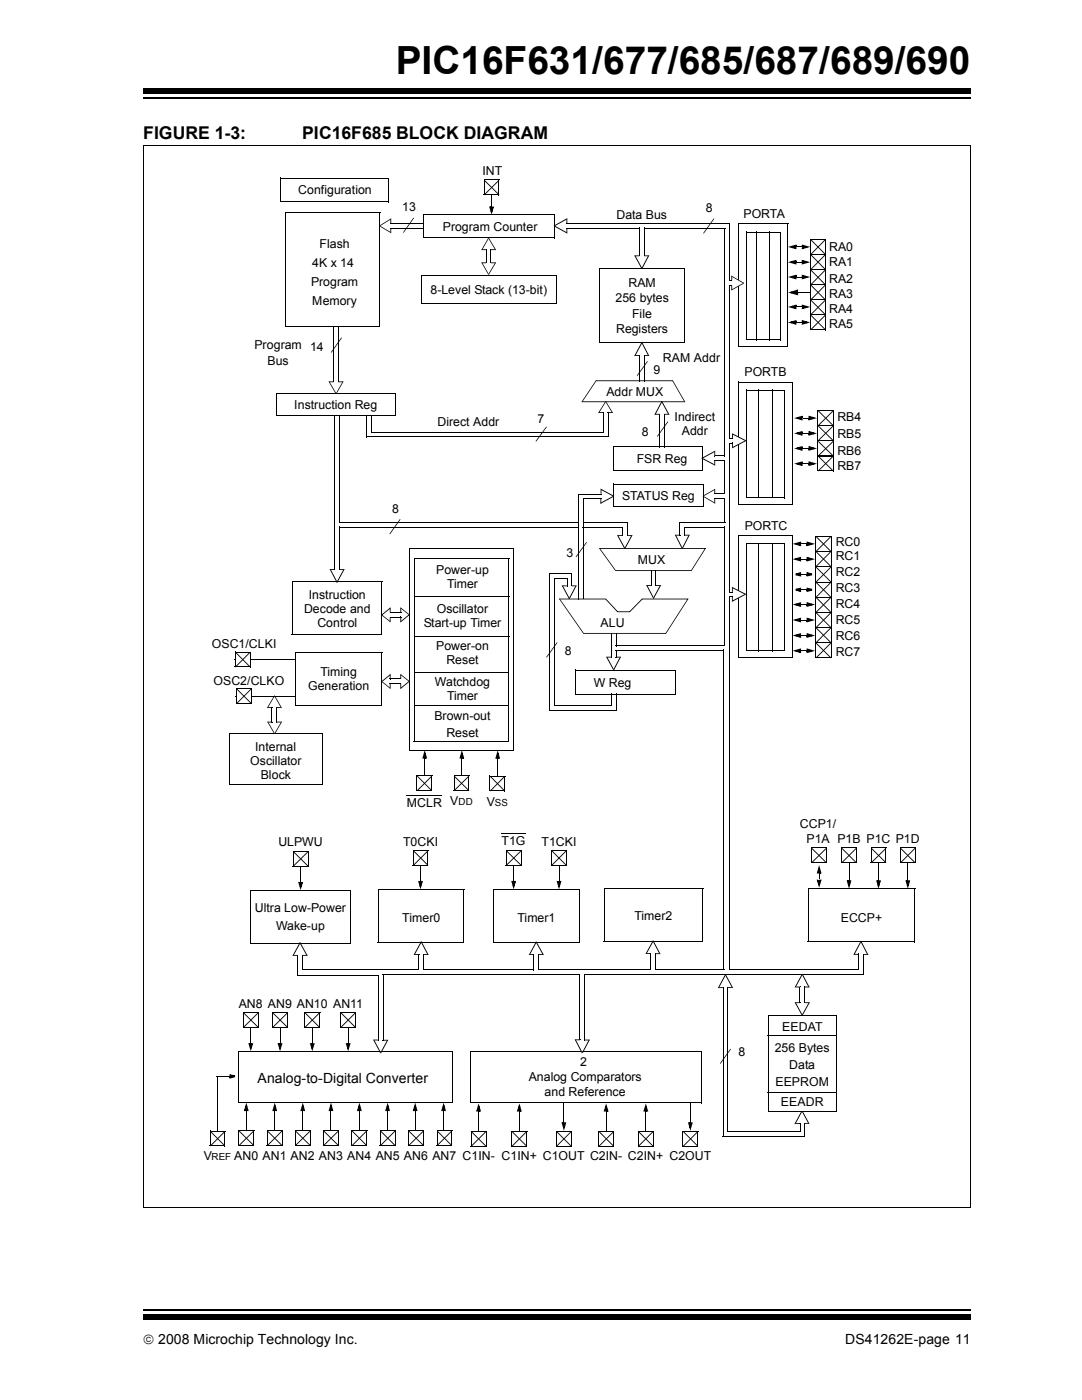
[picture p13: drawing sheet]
<svg xmlns="http://www.w3.org/2000/svg" width="216mm" height="279mm" viewBox="0 0 216 279" stroke-linecap="round" stroke-linejoin="round" font-family="sans-serif">
<defs><g id="words">
<text font-size="7.7" x="79" y="14.7">PIC16F631/677/685/687/689/690</text>
<g font-size="3.5">
<text x="28.6" y="27.7">FIGURE 1-3:</text>
<text x="60.3" y="27.7">PIC16F685 BLOCK DIAGRAM</text>
</g>
<g font-size="2.8">
<text x="51.4" y="216.1">Analog-to-Digital Converter</text>
<text x="28.6" y="268.1">© 2008 Microchip Technology Inc.</text>
<text x="168.7" y="268.1">DS41262E-page 11</text>
</g>
<g font-size="2.5">
<text x="96.3" y="34.9">INT</text>
<text x="59.5" y="38.7">Configuration</text>
<text x="80.3" y="42.2">13</text>
<text x="88.3" y="46.1">Program Counter</text>
<text x="123" y="43.7">Data Bus</text>
<text x="140.8" y="42.3">8</text>
<text x="148.3" y="43.6">PORTA</text>
<text x="62.3" y="53.2">4K x 14</text>
<text x="63.8" y="49.4">Flash</text>
<text x="165.5" y="50.1">RA0</text>
<text x="165.5" y="53.1">RA1</text>
<text x="62.1" y="57">Program</text>
<text x="85.9" y="58.7">8-Level Stack (13-bit)</text>
<text x="125.4" y="57.3">RAM</text>
<text x="165.5" y="56.4">RA2</text>
<text x="165.5" y="59.4">RA3</text>
<text x="62.3" y="60.8">Memory</text>
<text x="122.8" y="60.3">256 bytes</text>
<text x="126.2" y="63.4">File</text>
<text x="165.5" y="62.4">RA4</text>
<text x="165.5" y="65.4">RA5</text>
<text x="50.8" y="69.6">Program 14</text>
<text x="122.9" y="66.4">Registers</text>
<text x="53.4" y="72.8">Bus</text>
<text x="130.4" y="74.7">9</text>
<text x="132.3" y="72.3">RAM Addr</text>
<text x="148.5" y="75.1">PORTB</text>
<text x="58.7" y="81.6">Instruction Reg</text>
<text x="121" y="79">Addr MUX</text>
<text x="87.3" y="85">Direct Addr</text>
<text x="107.3" y="84.5">7</text>
<text x="128.1" y="87">8</text>
<text x="134.6" y="84">Indirect</text>
<text x="136.1" y="86.8">Addr</text>
<text x="167.1" y="84">RB4</text>
<text x="167.1" y="87.4">RB5</text>
<text x="127" y="92.5">FSR Reg</text>
<text x="167.1" y="90.8">RB6</text>
<text x="167.1" y="93.7">RB7</text>
<text x="124.1" y="99.7">STATUS Reg</text>
<text x="78.2" y="102.3">8</text>
<text x="148.6" y="105.7">PORTC</text>
<text x="113" y="111.1">3</text>
<text x="127.3" y="112.5">MUX</text>
<text x="166.8" y="109">RC0</text>
<text x="166.8" y="111.8">RC1</text>
<text x="61.6" y="119.6">Instruction</text>
<text x="87" y="114.5">Power-up</text>
<text x="89.2" y="117.3">Timer</text>
<text x="166.8" y="115">RC2</text>
<text x="166.8" y="118.2">RC3</text>
<text x="60.7" y="122.4">Decode and</text>
<text x="63.3" y="125.2">Control</text>
<text x="84.5" y="125.1">Start-up Timer</text>
<text x="87.2" y="122.3">Oscillator</text>
<text x="119.8" y="125.2">ALU</text>
<text x="166.8" y="121.3">RC4</text>
<text x="166.8" y="124.5">RC5</text>
<text x="42.3" y="129.4">OSC1/CLKI</text>
<text x="87" y="129.8">Power-on</text>
<text x="112.7" y="130.8">8</text>
<text x="166.8" y="127.7">RC6</text>
<text x="166.8" y="130.9">RC7</text>
<text x="42.6" y="136.8">OSC2/CLKO</text>
<text x="61.5" y="137.6">Generation</text>
<text x="64" y="134.9">Timing</text>
<text x="86.8" y="137">Watchdog</text>
<text x="89.1" y="132.5">Reset</text>
<text x="118.5" y="137.1">W Reg</text>
<text x="86.7" y="143.7">Brown-out</text>
<text x="89.2" y="139.8">Timer</text>
<text x="50.9" y="149.9">Internal</text>
<text x="89.1" y="147">Reset</text>
<text x="49.9" y="152.7">Oscillator</text>
<text x="52" y="155.4">Block</text>
<text x="81.2" y="161">MCLR V</text>
<text x="97.1" y="160.8">V</text>
<text x="159.6" y="165.2">CCP1/</text>
<text x="55.5" y="168.9">ULPWU</text>
<text x="80.4" y="168.7">T0CKI</text>
<text x="100.1" y="168.7">T1G</text>
<text x="108" y="168.7">T1CKI</text>
<text x="160.9" y="168.1">P1A P1B P1C P1D</text>
<text x="50.8" y="182.1">Ultra Low-Power</text>
<text x="55.1" y="185.5">Wake-up</text>
<text x="80.3" y="184">Timer0</text>
<text x="103.3" y="184">Timer1</text>
<text x="126.6" y="183.5">Timer2</text>
<text x="167.8" y="184">ECCP+</text>
<text x="47.6" y="201.1">AN8 AN9 AN10 AN11</text>
<text x="154.6" y="209.9">256 Bytes</text>
<text x="156.1" y="205.7">EEDAT</text>
<text x="105.5" y="215.6">Analog Comparators</text>
<text x="115.7" y="212.8">2</text>
<text x="147.4" y="210.8">8</text>
<text x="157.5" y="213.4">Data</text>
<text x="108.7" y="218.7">and Reference</text>
<text x="154.7" y="216.7">EEPROM</text>
<text x="155.8" y="220.8">EEADR</text>
<text x="40.6" y="231.4">V</text>
<text x="46.7" y="231.5">AN0 AN1 AN2 AN3 AN4 AN5 AN6 AN7 C1IN- C1IN+ C1OUT C2IN- C2IN+ C2OUT</text>
</g>
<g font-size="1.9">
<text x="91.5" y="160.7">DD</text>
<text x="98.8" y="160.8">SS</text>
<text x="42.2" y="231.4">REF</text>
</g>
</g></defs>
<path d="M28.6 261.4h165.1" fill="none" stroke="#000" stroke-width=".34"/>
<path d="M28.6 262.4h165.1v1h-165.1z" fill="#000"/>
<path d="M28.6 17.3h165.1v5.4h-165.1z" fill="#fff"/>
<path d="M28.6 19.6h165.1" fill="none" stroke="#000" stroke-width=".34"/>
<path d="M28.6 17.7h165.1v1.1h-165.1z" fill="#000"/>
<path d="M161.9 169.2h3v3h-3z" fill="#fff"/>
<g fill="none" stroke="#000" stroke-width=".2">
<path d="M147.4 44.6v24.5M147.4 44.7h9.9M157.2 44.7v24.5M147.4 69.1h9.8M81.7 109.5h20.9M81.7 109.4v40.3M82.6 111.4v36.6M82.6 111.5h19M82.8 119.1h18.8M101.6 111.5v36.5M102.5 109.5v40.3M82.7 134.2h18.9"/>
<path d="M82.8 127h18.8M81.7 149.7h20.8M82.5 148h19.1M82.7 140.7h18.9M161.8 172.2h3.1M161.9 169.2h3.1M161.9 169.1v3.1M164.9 169.2v3.1"/>
</g>
<path d="M82.7 119l.1 .2zM82.6 134.1l.1 .1zM82.7 126.9l.1 .1zM82.6 140.6l.1 .2z" fill="#000"/>
<path d="M57.1 42.5h18.7v22.7h-18.7z" fill="#fff"/>
<path d="M57.1 42.4v22.8M57.1 42.5h18.8M75.8 42.5v22.7M57 65.2h18.8" fill="none" stroke="#000" stroke-width=".2"/>
<path d="M84.5 42.9h26.1v4.6h-26.1z" fill="#fff"/>
<path d="M84.4 47.5h26.2M84.5 42.9h26.2M84.5 42.8v4.7M110.6 42.9v4.6" fill="none" stroke="#000" stroke-width=".2"/>
<path d="M84 54.9h27.1v5.6h-27.1z" fill="#fff"/>
<path d="M84 54.9h27.2M84 54.8v5.7M111.1 54.9v5.7M83.9 60.5h27.2" fill="none" stroke="#000" stroke-width=".2"/>
<path d="M119.6 53.6h17.1v14.8h-17.1z" fill="#fff"/>
<path d="M119.6 53.6h17.1M119.6 53.6v14.8M136.7 53.6v14.9M119.5 68.4h17.2" fill="none" stroke="#000" stroke-width=".2"/>
<path d="M55.1 78.6h23.8v4.3h-23.8z" fill="#fff"/>
<path d="M55.1 78.5v4.4M55.1 78.6h23.9M78.9 78.6v4.4M55 82.9h23.9" fill="none" stroke="#000" stroke-width=".2"/>
<path d="M122.4 89.2h17.7v4.6h-17.7z" fill="#fff"/>
<path d="M122.3 93.8h17.8M122.4 89.2h17.8M122.4 89.1v4.7M140.1 89.2v4.7" fill="none" stroke="#000" stroke-width=".2"/>
<path d="M58.3 116.1h17.9v10.5h-17.9z" fill="#fff"/>
<path d="M58.3 116.1h18M58.3 116v10.6M76.2 116.1v10.6M58.2 126.6h18" fill="none" stroke="#000" stroke-width=".2"/>
<path d="M59.1 130.2h17.1v10.6h-17.1z" fill="#fff"/>
<path d="M59.1 130.1v10.7M59.1 130.2h17.1M76.2 130.2v10.6M59 140.8h17.2" fill="none" stroke="#000" stroke-width=".2"/>
<path d="M114.8 133.7h20.1v4.8h-20.1z" fill="#fff"/>
<path d="M114.7 138.5h20.2M114.8 133.7h20.2M114.8 133.6v4.9M134.9 133.7v4.9" fill="none" stroke="#000" stroke-width=".2"/>
<path d="M148.9 46.3h6.8v21.5h-6.8z" fill="#fff"/>
<path d="M148.9 46.3h6.9M148.9 46.2v21.6M151 46.3v21.6M153.5 46.3v21.6M155.7 46.3v21.6M148.8 67.8h6.9" fill="none" stroke="#000" stroke-width=".2"/>
<path d="M150.9 46.2l.2 .1zM153.4 46.2l.2 .1z" fill="#000"/>
<path d="M118.9 76h15.3l2.4 4.2h-20.5z" fill="#fff"/>
<path d="M118.9 75.9h15.3l2.6 4.4-.2-.1-2.4-4.2 .1-.1-.1 .2h-15.3v-.2l.1 .1-2.8 4.2-.1-.1z" fill="#000"/>
<path d="M116 80.2h20.6" fill="none" stroke="#000" stroke-width=".2"/>
<path d="M119.6 109.5h21.1l-2.8 4.4h-15.1z" fill="#fff"/>
<path d="M119.6 109.4h21.3l-2.9 4.6-15.2-.1v-.1h15.1v.2v-.2l2.8-4.4 .1 .1-21.2 .1zM119.5 109.4h.2l3.2 4.4-.1 .1z" fill="#000"/>
<path d="M111.6 119.5h9.3l2.3 2.6h2.4l2.5-2.6h9.1l-4.4 6.9h-16.4z" fill-rule="evenodd" fill="#fff"/>
<path d="M111.6 119.5h9.3l2.4 2.5-.1 .2v-.2h2.4l.1 .2-.1-.2 2.5-2.5h9.3l-4.5 7-16.5-.1v-.1h16.4v.2v-.1l4.4-6.9 .1 .1h-9.2v-.1l.1 .1-2.5 2.6h-2.5l-2.4-2.6 .1-.1v.1h-9.3zM111.5 119.5h.2l4.8 6.9h-.1z" fill="#000"/>
<path d="M122.5 96.6h17.8v4.4h-17.8z" fill="#fff"/>
<path d="M122.5 96.6h17.9M122.5 96.5v4.5M140.3 96.6v4.5M122.4 101h17.9" fill="none" stroke="#000" stroke-width=".2"/>
<path d="M96.1 52.5h.9l.5 2.2z" fill="#fff"/>
<path d="M96.1 52.5l.1-.1 1.3 2.3-.1 .1zM97 52.4l.1 .1zM96 52.4h1v.1h-.9zM97.4 54.8l.2-.1z" fill="#000"/>
<path d="M98 52.5h.8l-1.3 2.2z" fill="#fff"/>
<path d="M97.4 54.7l.2 .1zM97.9 52.4l.1 .1zM98 52.4h1l-.2 .1h-.8zM98.8 52.4l.1 .1-1.3 2.3-.1-.1z" fill="#000"/>
<path d="M97.5 47.5l-.5 2.3h-.9z" fill="#fff"/>
<path d="M97.4 47.5l.1 .1-1.3 2.3-.1-.1zM97 49.7l.1 .2zM96.1 49.8l.9-.1v.2h-1zM97.4 47.5h.2z" fill="#000"/>
<path d="M97.5 47.5l1.3 2.3h-.8z" fill="#fff"/>
<path d="M97.4 47.5h.2zM97.9 49.7l.1 .2zM98 49.7h.8l.2 .2h-1zM97.5 47.6l.1-.1 1.3 2.3-.1 .1z" fill="#000"/>
<path d="M75.8 45l2.2-1.3v.9z" fill="#fff"/>
<path d="M75.7 45l.1 .2zM77.9 44.6l.2 .1zM77.9 43.7l.2-.1v1h-.2zM75.7 45l2.2-1.4 .1 .2-2.2 1.3z" fill="#000"/>
<path d="M75.8 45.1l2.2 .5v.8z" fill="#fff"/>
<path d="M75.8 45l-.1 .2zM77.9 45.5l.2 .1zM75.8 45l2.2 1.4-.1 .1-2.2-1.3zM77.9 45.6h.2v1l-.2-.2z" fill="#000"/>
<path d="M110.7 45l2.4-1.3v.9z" fill="#fff"/>
<path d="M110.5 45l.2 .1zM113 44.6l.2 .1zM113.1 43.6l.1-.1v1.1h-.2zM110.6 45l2.5-1.4 .1 .2-2.5 1.3z" fill="#000"/>
<path d="M110.7 45.1l2.4 .5v.9z" fill="#fff"/>
<path d="M110.6 45v.2zM113 45.5l.2 .1zM110.7 45l2.5 1.4-.1 .2-2.5-1.4zM113 45.6h.2v1.1l-.2-.2z" fill="#000"/>
<path d="M126.7 51.1h.9l.5 2.5z" fill="#fff"/>
<path d="M126.6 51.1l.2-.1 1.3 2.5-.1 .1zM127.6 51l.1 .1zM126.5 51h1.1v.1h-.9zM128 53.6h.2z" fill="#000"/>
<path d="M128.6 51.1h.8l-1.3 2.5z" fill="#fff"/>
<path d="M128 53.5l.1 .2zM128.5 51l.1 .1zM128.6 51h1l-.2 .1h-.8zM129.3 51l.2 .1-1.3 2.5-.2-.1z" fill="#000"/>
<path d="M128.1 68.4l-.5 2.6h-.9z" fill="#fff"/>
<path d="M128 68.4l.1 .1-1.3 2.5-.2-.1zM127.6 70.9l.1 .1zM126.6 70.9h1v.1h-1.1zM128 68.3l.1 .2z" fill="#000"/>
<path d="M128.1 68.4l1.3 2.6h-.8z" fill="#fff"/>
<path d="M128 68.4h.2zM128.5 70.9l.1 .1zM128.6 70.9h.8l.2 .1h-1zM128 68.5l.2-.1 1.3 2.5-.2 .1z" fill="#000"/>
<path d="M120.8 80.2l-.4 2.1h-.9z" fill="#fff"/>
<path d="M120.8 80.1l.1 .1-1.4 2.2-.1-.1zM120.4 82.3v.1zM119.4 82.3h1v.1h-1.1zM120.8 80.1l.1 .1z" fill="#000"/>
<path d="M120.9 80.2l1.3 2.1h-.9z" fill="#fff"/>
<path d="M120.8 80.2l.1-.1zM121.2 82.3l.1 .1zM121.3 82.3h.9l.1 .1h-1zM120.8 80.2l.1-.1 1.4 2.2-.2 .1z" fill="#000"/>
<path d="M132 80.2l-.4 2.5h-.9z" fill="#fff"/>
<path d="M132 80.1l.1 .1-1.3 2.5-.2-.1zM131.6 82.6l.1 .2zM130.6 82.6h1v.2h-1zM132 80.1l.1 .1z" fill="#000"/>
<path d="M132.1 80.2l1.3 2.5h-.9z" fill="#fff"/>
<path d="M132 80.1h.2zM132.5 82.6v.2zM132.5 82.6h.9l.2 .2h-1.1zM132 80.2l.2-.1 1.3 2.5-.2 .1z" fill="#000"/>
<path d="M121.1 131.1h.9l.4 2.5z" fill="#fff"/>
<path d="M121 131.2l.2-.1 1.3 2.5-.2 .1zM122 131.1v.1zM120.9 131.1h1.1v.1h-.9zM122.3 133.7h.3z" fill="#000"/>
<path d="M122.9 131.1h.9l-1.3 2.5z" fill="#fff"/>
<path d="M122.4 133.6l.1 .2zM122.9 131.1v.1zM122.9 131.1h1.1l-.2 .1h-.9zM123.7 131.1l.2 .1-1.3 2.5-.2-.1z" fill="#000"/>
<path d="M129.1 116.8h.8l.5 2.5z" fill="#fff"/>
<path d="M129 116.9l.2-.1 1.3 2.5-.2 .1zM129.9 116.8l.1 .1zM128.9 116.8h1v.1h-.8zM130.3 119.4h.2z" fill="#000"/>
<path d="M130.9 116.8h.9l-1.4 2.5z" fill="#fff"/>
<path d="M130.3 119.3l.2 .2zM130.8 116.8l.1 .1zM130.9 116.8h1.1l-.2 .1h-.9zM131.7 116.8l.2 .1-1.4 2.5-.2-.1z" fill="#000"/>
<path d="M112.2 116.9h.9l.5 2.5z" fill="#fff"/>
<path d="M112.1 117l.2-.1 1.4 2.5-.2 .1zM113.1 116.8l.1 .2zM112.1 116.8h1v.2h-.9zM113.5 119.5h.2z" fill="#000"/>
<path d="M114.1 116.9h.8l-1.3 2.5z" fill="#fff"/>
<path d="M113.5 119.4l.2 .1zM114 116.8l.1 .2zM114.1 116.8h1l-.2 .2h-.8zM114.8 116.9l.2 .1-1.3 2.5-.2-.1z" fill="#000"/>
<path d="M123.3 106.9h.9l.4 2.5z" fill="#fff"/>
<path d="M123.2 106.9l.2-.1 1.3 2.5-.2 .1zM124.2 106.8v.2zM123.1 106.8h1.1v.2h-.9zM124.5 109.4h.3z" fill="#000"/>
<path d="M125.2 106.9h.9l-1.4 2.5z" fill="#fff"/>
<path d="M124.6 109.3l.2 .2zM125.1 106.8l.1 .2zM125.2 106.8h1l-.1 .2h-.9zM126 106.8l.2 .1-1.4 2.5-.2-.1z" fill="#000"/>
<path d="M134.8 106.8h.9l.4 2.6z" fill="#fff"/>
<path d="M134.7 106.8h.2l1.3 2.5-.2 .1zM135.7 106.7l.1 .2zM134.6 106.7h1.1v.2h-.9zM136 109.4h.2z" fill="#000"/>
<path d="M136.6 106.8h.9l-1.3 2.6z" fill="#fff"/>
<path d="M136.1 109.3l.1 .2zM136.5 106.7l.1 .2zM136.6 106.7h1.1l-.2 .2h-.9zM137.4 106.8h.2l-1.3 2.6-.2-.1z" fill="#000"/>
<path d="M65.9 113.7h.9l.4 2.5z" fill="#fff"/>
<path d="M65.8 113.7l.2-.1 1.3 2.5-.2 .1zM66.8 113.6v.1zM65.7 113.6h1.1v.1h-.9zM67.1 116.2h.3z" fill="#000"/>
<path d="M67.7 113.7h.9l-1.3 2.5z" fill="#fff"/>
<path d="M67.2 116.1l.1 .2zM67.6 113.6l.1 .1zM67.7 113.6h1.1l-.2 .1h-.9zM68.5 113.6l.2 .1-1.3 2.5-.2-.1z" fill="#000"/>
<path d="M80 136.4l1.6-.4-1.6 1.3z" fill="#fff"/>
<path d="M79.9 136.4h.2zM79.9 137.3l1.7-1.4 .1 .2-1.6 1.3zM79.9 136.4h.2v1l-.2 .1zM81.6 135.9l.1 .1z" fill="#000"/>
<path d="M80 134.6l1.6 1.3-1.6-.4z" fill="#fff"/>
<path d="M79.9 135.5l.2 .1zM79.9 134.5l.2 .1v.9h-.2zM80 134.6l1.7 1.3-.1 .1-1.7-1.3zM81.7 135.9l-.1 .2z" fill="#000"/>
<path d="M76.2 136l1.7 .5v.8z" fill="#fff"/>
<path d="M76.2 135.9v.2zM77.8 136.4l.1 .1zM76.2 136l1.7 1.3-.1 .1-1.6-1.3zM77.8 136.5h.1v1l-.1-.2z" fill="#000"/>
<path d="M76.2 136l1.7-1.4v.9z" fill="#fff"/>
<path d="M76.1 136l.2 .1zM77.8 135.5l.1 .1zM77.8 134.6l.1-.1v1h-.1zM76.2 135.9l1.6-1.3 .1 .1-1.6 1.4z" fill="#000"/>
<path d="M65.7 76.2h.8l.5 2.3z" fill="#fff"/>
<path d="M65.6 76.2h.1l1.4 2.3-.1 .1zM66.5 76.1l.1 .2zM65.5 76.1h1v.2h-.8zM67 78.6l.1-.1z" fill="#000"/>
<path d="M67.5 76.2h.9l-1.3 2.4z" fill="#fff"/>
<path d="M67 78.6h.1zM67.4 76.1l.1 .2zM67.5 76.1h1.1l-.2 .2h-.9zM68.4 76.2h.1l-1.4 2.4-.1-.1z" fill="#000"/>
<g fill="none" stroke="#000" stroke-width=".2">
<path d="M77.9 44.6h6.7M80.3 45.6h4.2M97 49.8v2.7M98 49.8v2.7M113.1 44.6h32.6M115.8 45.6h11.9M127.6 45.5v5.6M128.5 45.6h16.2M128.6 45.5v5.6M66.5 65.1v11.2M67.5 65.1v11.2M127.6 70.9v5.2"/>
<path d="M128.5 70.9v5.2M66.7 82.8v30.9M67.6 82.9v21.5M73.1 82.8v4.4M74.1 82.9v3.5M120.4 82.3v4M121.3 82.3v4.9M131.6 82.6v6.6M132.5 82.6v6.6M142.5 91h2.2M142.5 91.9h2.2M67.6 105.1v8.6"/>
</g>
<path d="M140.1 91.5l2.5 .4v.9z" fill="#fff"/>
<path d="M140.1 91.4v.2zM142.5 91.9h.2zM140.2 91.4l2.5 1.3-.1 .2-2.5-1.3zM142.5 91.9h.2v1.1l-.2-.2z" fill="#000"/>
<path d="M140.1 91.4l2.5-1.3v.9z" fill="#fff"/>
<path d="M140 91.4l.2 .1zM142.5 91l.2 .1zM142.6 90l.1-.1v1.1h-.2zM140.1 91.4l2.5-1.4 .1 .2-2.5 1.3z" fill="#000"/>
<path d="M142.5 98.6h2.2M142.5 99.5h2.2" fill="none" stroke="#000" stroke-width=".2"/>
<path d="M140.3 99l2.3 .5v.9z" fill="#fff"/>
<path d="M140.3 98.9l-.1 .2zM142.5 99.4l.2 .1zM142.5 99.5h.2v1l-.2-.1zM140.3 99l2.4 1.3-.1 .2-2.4-1.4z" fill="#000"/>
<path d="M140.3 99l2.3-1.3v.8z" fill="#fff"/>
<path d="M140.2 99l.1 .1zM142.5 98.5l.2 .1zM142.5 97.7l.2-.2v1h-.2zM140.2 98.9l2.4-1.3 .1 .1-2.4 1.4zM113.1 115.4h.1v1.6h-.1zM124.1 105.2h.1v1.8h-.1zM136.6 105.2h.1v1.7h-.1z" fill="#000"/>
<path d="M114.1 114.4v2.6M125.2 104.2v2.8M130 113.8v3.2M130.9 113.8v3.2M135.7 104.2v2.7M77.8 135.5h2.3M77.8 136.4h2.3" fill="none" stroke="#000" stroke-width=".2"/>
<path d="M80 123.1l1.6-.4-1.6 1.3z" fill="#fff"/>
<path d="M79.9 123.1h.2zM79.9 124l1.7-1.4 .1 .2-1.6 1.3zM79.9 123.1h.2v1l-.2 .1zM81.6 122.6l.1 .2z" fill="#000"/>
<path d="M80 121.3l1.6 1.3-1.6-.4z" fill="#fff"/>
<path d="M79.9 122.2l.2 .1zM79.9 121.2l.2 .1v.9h-.2zM80 121.3l1.7 1.3-.1 .1-1.7-1.3zM81.7 122.6l-.1 .2z" fill="#000"/>
<path d="M76.2 122.7l1.7 .5v.8z" fill="#fff"/>
<path d="M76.2 122.6v.2zM77.8 123.1l.1 .1zM76.2 122.7l1.7 1.3-.1 .1-1.6-1.3zM77.8 123.2h.1v1l-.1-.2z" fill="#000"/>
<path d="M76.2 122.7l1.7-1.4v.9z" fill="#fff"/>
<g fill="#000">
<path d="M80.4 46.4h.2zM82.5 43.5l.1 .1-2 2.8h-.2zM82.5 43.5h.1zM140.3 46.5l.1 .1zM142.4 43.6l.1 .1-2 2.9-.2-.1zM142.4 43.6l.1 .1zM145.5 56.9l.2 .1zM66 70.3l.2 .1zM68.1 67.4l.1 .1-2 2.9-.2-.1zM68.1 67.4h.1zM127 75h.2zM129.1 72.1l.1 .1-2 2.8-.1-.1z"/>
<path d="M129.1 72.1h.2zM106.8 88.1h.2zM109 85.2l.1 .1-2.1 2.8-.1-.1zM109 85.1l.1 .2zM144.5 91.9h.2zM144.5 99.4l.2 .1zM145.5 88.4l.2 .1zM67.6 105.1l.1 .2zM67.7 104.2l.1 .2zM77.7 106.6h.2zM79.8 103.6l.1 .1-2 2.9-.2-.1zM79.8 103.6l.1 .1z"/>
<path d="M109.6 114.4v.2zM110.5 115.4l.1 .1zM135.6 104.2l.1 .2zM136.6 105.2l.1 .1zM144.5 105.1l.2 .1zM76.1 122.7l.2 .1zM77.8 122.2l.1 .1zM77.8 121.3l.1-.1v1h-.1zM76.2 122.6l1.6-1.3 .1 .1-1.6 1.4zM109 131.1l.1 .1zM111.1 128.2l.1 .1-2.1 2.9-.1-.1zM111.1 128.2l.2 .1z"/>
<path d="M122.9 129.7l.1 .1zM122.9 129.8h.1v1.4h-.1z"/>
</g>
<g fill="none" stroke="#000" stroke-width=".2">
<path d="M144.6 45.5v45.6M145.6 57v30.5M73 87.2h48.4M74 86.2h46.4M144.6 91.9v6.7M144.6 99.5v4.9M145.6 88.5v29.7M67.7 105.2h47.8M67.8 104.3h47.8M109.6 114.4v27.5M109.6 114.5h4.5M110.6 115.4h2.6"/>
<path d="M110.6 115.4v25.5M135.7 104.3h9M136.7 105.2h8M144.6 105.2v23.7M77.8 122.2h2.3M77.8 123.1h2.3M122 126.3v4.9M122 138.4v2.5M122.9 128.9h21.8M122.9 129.8h21.6M123 126.3v2.6M123 138.4v3.5"/>
<path d="M109.6 141.9h13.4M110.5 140.8h11.5"/>
</g>
<path d="M119.9 99.5l2.5-.4-2.5 1.3z" fill="#fff"/>
<path d="M119.8 99.4l.2 .1zM119.8 99.5h.2v.9l-.2 .2zM122.3 99l.2 .1zM119.8 100.3l2.5-1.3 .1 .1-2.5 1.4z" fill="#000"/>
<path d="M119.9 97.7l2.5 1.3-2.5-.4z" fill="#fff"/>
<path d="M119.8 98.6h.2zM119.8 97.5l.2 .2v.9h-.2zM120 97.6l2.5 1.3-.1 .2-2.5-1.4zM122.5 98.9v.2zM131.1 87.1h.1zM133.2 84.2h.1l-2.1 2.9-.1-.1zM133.2 84.2h.1zM114.8 111.1l.2 .1zM117 108.2l.1 .1-2.1 2.9-.1-.1zM117 108.2h.1z" fill="#000"/>
<path d="M115.4 98.6h4.6M115.5 98.6v21M116.2 99.6h3.8M116.3 99.5v20.1M116.2 105.2h8M116.2 104.3h9" fill="none" stroke="#000" stroke-width=".2"/>
<path d="M45.7 146.5h18.6v10h-18.6z" fill="#fff"/>
<path d="M45.6 156.5h18.7M45.7 146.4v10.1M45.7 146.5h18.7M64.3 146.5v10.1" fill="none" stroke="#000" stroke-width=".2"/>
<path d="M54.8 138.9l1.3 2.3h-.9z" fill="#fff"/>
<path d="M54.7 138.9h.2zM55.2 141.1v.2zM55.2 141.1h.9l.2 .2h-1.1zM54.7 138.9h.2l1.3 2.2-.2 .1z" fill="#000"/>
<path d="M54.7 138.9l-.4 2.3h-.9z" fill="#fff"/>
<path d="M54.7 138.9h.2zM54.7 138.9h.1l-1.3 2.3-.2-.1zM54.3 141.1l.1 .2zM53.3 141.1h1v.2h-1z" fill="#000"/>
<path d="M55.2 144.1h.9l-1.3 2.3z" fill="#fff"/>
<path d="M54.8 146.3l.1 .1zM55.2 144v.2zM55.2 144h1.1l-.2 .2h-.9zM56.1 144.1h.1l-1.3 2.3-.1-.1z" fill="#000"/>
<path d="M53.4 144.1h.9l.4 2.3z" fill="#fff"/>
<path d="M53.4 144.1h.1l1.3 2.2-.1 .1zM54.2 144.1l.2 .1zM54.3 144l.1 .2zM53.3 144h1v.2h-.9zM54.7 146.4h.2zM55.2 144.1l.1 .1z" fill="#000"/>
<path d="M54.3 141.1v3M55.2 141.1v3" fill="none" stroke="#000" stroke-width=".2"/>
<path d="M56 35.6h21.4v4.7h-21.4z" fill="#fff"/>
<path d="M56 35.6h21.5M56 35.5v4.8M77.4 35.6v4.8M98.1 38.8v2.5M56 40.3h21.4M46.7 131.6h12.4M47.1 138.9h12M81.2 158.7h7" fill="none" stroke="#000" stroke-width=".2"/>
<path d="M97.8 41.2h.3v.4h-.3zM97.6 41.2l.4 .2 .3 .8-.4 .1 .3-.9h.3l-.4 .2v-.4h.5l-.5 1.6z" fill="#000"/>
<path d="M97.8 41.4h.5l-.2 .8z" fill="#000"/>
<path d="M96.6 35.9h3v3h-3z" fill="#fff"/>
<path d="M96.5 38.9h3.1M96.6 35.9h3.1M96.6 35.8v3.1M99.6 35.9v3.1M84.8 151.3v3.6" fill="none" stroke="#000" stroke-width=".2"/>
<path d="M96.7 35.9l3 2.9-.2 .1-2.9-2.9zM96.6 38.8l2.9-2.9 .2 .1-3 2.9zM84.8 149.7l.4 1.7-.4-.1-.2-.9 .3-.1-.2 1-.4-.1 .5-.2v.4h-.5zM84.8 151h.2v.4h-.2z" fill="#000"/>
<path d="M84.8 150.3l.2 .9h-.5z" fill="#000"/>
<path d="M83.2 154.8h3v3h-3z" fill="#fff"/>
<path d="M83.1 157.8h3.1M83.2 154.8h3.1M83.2 154.7v3.1M86.2 154.8v3.1M92.2 151.3v3.6" fill="none" stroke="#000" stroke-width=".2"/>
<path d="M83.3 154.8l2.9 2.9-.1 .2-2.9-3zM83.2 157.7l2.9-2.9 .1 .1-2.9 3zM92.2 149.7l.4 1.7-.4-.1-.2-.9 .3-.1-.2 1-.4-.1 .5-.2v.4h-.5zM92.2 151h.2v.4h-.2z" fill="#000"/>
<path d="M92.2 150.3l.2 .9h-.5z" fill="#000"/>
<path d="M90.6 154.8h3v3h-3z" fill="#fff"/>
<path d="M77.9 45.6h2.7M113 45.6h3.2M90.5 157.8h3.1M90.6 154.7v3.1M90.6 154.8h3M93.6 154.8v3.1" fill="none" stroke="#000" stroke-width=".2"/>
<path d="M90.6 154.9l.1-.1 2.9 2.9-.1 .2zM90.6 157.7l2.9-2.9 .1 .1-2.9 3z" fill="#000"/>
<path d="M47.2 137.4h3v3h-3z" fill="#fff"/>
<path d="M47.2 137.3v3.1M47.2 137.4h3M50.2 137.4v3.1M47.1 140.4h3.1" fill="none" stroke="#000" stroke-width=".2"/>
<path d="M47.2 137.5l.1-.1 2.9 2.9-.1 .2zM47.2 140.3l2.9-2.9 .1 .1-2.9 3z" fill="#000"/>
<path d="M46.9 130.1h3v3h-3z" fill="#fff"/>
<path d="M145.6 44.5v11.6M46.9 133.1h3M46.9 130.1h3.1M46.9 130v3.1M49.9 130.1v3.1" fill="none" stroke="#000" stroke-width=".2"/>
<path d="M46.9 130.2l.1-.1 3 3-.1 .1zM46.9 133.1l3-3 .1 .1-3 3z" fill="#000"/>
<path d="M161.7 47.8h3v3h-3z" fill="#fff"/>
<path d="M161.6 50.8h3.1M161.7 47.8h3.1M161.7 47.7v3.1M164.7 47.8v3" fill="none" stroke="#000" stroke-width=".2"/>
<path d="M161.7 47.9l.1-.1 3 2.9-.2 .1zM164.6 47.8l.2 .1-3 2.9-.1-.1z" fill="#000"/>
<path d="M161.7 50.8h3v3h-3z" fill="#fff"/>
<path d="M161.6 53.8h3.1M161.7 50.8h3.1M161.7 50.7v3.1M164.7 50.8v3" fill="none" stroke="#000" stroke-width=".2"/>
<path d="M161.7 50.9l.1-.1 3 2.9-.2 .1zM164.6 50.8l.2 .1-3 2.9-.1-.1z" fill="#000"/>
<path d="M161.7 53.8h3v3h-3z" fill="#fff"/>
<path d="M161.6 56.8h3.1M161.7 53.8h3.1M161.7 53.8v3M164.7 53.8v3.1" fill="none" stroke="#000" stroke-width=".2"/>
<path d="M161.8 53.8l3 3-.2 .1-2.9-3zM164.6 53.8l.2 .1-3 3-.1-.1z" fill="#000"/>
<path d="M161.7 56.9h3v2.9h-3z" fill="#fff"/>
<path d="M161.6 59.8h3.1M161.7 56.9h3.1M161.7 56.8v3M164.7 56.9v3" fill="none" stroke="#000" stroke-width=".2"/>
<path d="M161.7 56.9l.1-.1 3 3-.2 .1zM164.6 56.8l.2 .1-3 3-.1-.1z" fill="#000"/>
<path d="M161.7 59.9h3v2.9h-3z" fill="#fff"/>
<path d="M161.7 59.9h3.1M161.7 59.8v3M164.7 59.9v3M161.6 62.8h3.1" fill="none" stroke="#000" stroke-width=".2"/>
<path d="M161.7 59.9l.1-.1 3 2.9-.2 .2zM161.7 62.7l2.9-2.9 .2 .1-3 3z" fill="#000"/>
<path d="M161.7 62.8h3v3h-3z" fill="#fff"/>
<path d="M161.6 65.8h3.1M161.7 62.8h3.1M161.7 62.7v3.1M164.7 62.8v3.1M145.5 119.1v74.5" fill="none" stroke="#000" stroke-width=".2"/>
<path d="M161.8 62.8l3 2.9-.2 .2-2.9-3zM164.6 62.8l.2 .1-3 3-.1-.2z" fill="#000"/>
<g fill="#fff">
<path d="M146 55.1l2.4 1.4-2.4-.5z"/>
<path d="M147.3 56.3l.5-.2 .5 .1a.38 .38 0 0 1 0 .7l-.5 .1-.4-.1z" fill-rule="evenodd"/>
</g>
<g fill="#fff">
<path d="M147.2 56.3l.6-.3 .1 .2-.5 .2v.3l.4 .2 .4-.1 .1-.4-.5-.2 .1-.2 .6 .3v.4a.76 .76 0 0 1-1.3 0z"/>
<path d="M147.8 56l.1 .2z"/>
</g>
<path d="M145.9 56l.2 .1zM145.9 55l.2 .1v.9h-.2zM146 55.1l2.4 1.3-.1 .2-2.3-1.4zM148.4 56.4v.2z" fill="#000"/>
<path d="M146 57l2.4-.5-2.4 1.3z" fill="#fff"/>
<g fill="#000">
<path d="M145.5 56.9h.5v.2h-.5zM145.5 55.9h.5v.2h-.5zM145.9 56.9l.2 .1zM146 57.8l2.3-1.3 .1 .1-2.4 1.3zM146 56.9l.1 .2zM146 55.9l.1 .2zM145.9 57h.2v.8l-.2 .2zM148.4 56.4v.2zM158.6 55h.3v.3h-.3zM158.6 49h.3v.3h-.3zM158.6 52.1h.3v.2h-.3zM158.9 58h.4v.4h-.4z"/>
<path d="M157.2 55.3l1.7-.5-.1 .4-.9 .3-.1-.4 1 .3-.1 .3-.1-.4h.3v.5zM158.9 55.2h1.1v.2h-1.1zM157.2 49.3l1.7-.5-.1 .4-.9 .2-.1-.3 1 .3-.1 .3-.1-.4h.3v.4zM158.9 49.2h1.1v.2h-1.1zM157.2 52.3l1.7-.4-.1 .3-.9 .3-.1-.3 1 .2-.1 .3-.1-.4h.3v.5zM158.9 52.2h1.1v.2h-1.1zM157.3 58.4l2-.7-.2 .5-1.2 .3-.1-.3 1.3 .3-.1 .4-.1-.5h.4v.5zM160 54.8l1.7 .5-1.7 .5 .1-.4 .9-.3 .1 .4-1-.3 .1-.3 .1 .4h-.3zM160 55.3h.3v.2h-.3zM160 48.8l1.7 .5-1.7 .4 .1-.3 .9-.3 .1 .3-1-.2 .1-.3 .1 .4h-.3zM160 49.3h.3v.2h-.3zM160 51.9l1.7 .4-1.7 .5 .1-.4 .9-.2 .1 .3-1-.3 .1-.3 .1 .4h-.3z"/>
<path d="M160 52.3h.3v.3h-.3zM161.7 58.3l.1 .2zM158.6 61h.3v.3h-.3zM158.6 64.1h.3v.2h-.3zM157.2 61.3l1.7-.5-.1 .4-.9 .2-.1-.3 1 .2-.1 .4-.1-.4h.3v.4zM158.9 61.2h1.1v.1h-1.1zM157.2 64.3l1.7-.4-.1 .4-.9 .2-.1-.3 1 .2-.1 .4-.1-.5h.3v.5zM158.9 64.3h1.1v.1h-1.1zM160 60.8l1.7 .5-1.7 .4 .1-.4 .9-.2 .1 .3-1-.2 .1-.4 .1 .5h-.3zM160 61.3h.3v.2h-.3zM160 63.9l1.7 .4-1.7 .5 .1-.4 .9-.2 .1 .3-1-.2 .1-.4 .1 .4h-.3zM160 64.3h.3v.3h-.3z"/>
</g>
<path d="M157.9 55.3l.8-.3v.5zM157.9 49.3l.8-.3v.5zM157.9 52.3l.8-.2v.5zM157.9 58.4l1.2-.4v.7zM160.1 55l.9 .3-.9 .2zM160.1 49l.9 .3-.9 .2zM160.1 52.1l.9 .2-.9 .3zM157.9 61.3l.8-.3v.5zM157.9 64.3l.8-.2v.5zM160.1 61l.9 .3-.9 .2zM160.1 64.1l.9 .2-.9 .3z" fill="#000"/>
<path d="M159.2 58.4h2.5M147.4 76.2h10.8M147.4 76.2v24.4M158.1 76.2v24.5M147.3 100.6h10.8" fill="none" stroke="#000" stroke-width=".2"/>
<path d="M149 77.9h7.5v21.5h-7.5z" fill="#fff"/>
<path d="M149 77.9h7.6M149 77.8v21.6M151.3 77.8v21.6M154.1 77.8v21.6M156.5 77.9v21.5M148.9 99.4h7.6" fill="none" stroke="#000" stroke-width=".2"/>
<path d="M163.2 82h3.1v2.9h-3.1z" fill="#fff"/>
<path d="M163.1 84.9h3.2M163.2 82h3.2M163.2 81.9v3M166.3 82v3" fill="none" stroke="#000" stroke-width=".2"/>
<path d="M163.3 81.9l3 3-.1 .1-3-3zM163.2 84.9l3-3 .1 .1-3 3z" fill="#000"/>
<path d="M163.2 85h3.1v2.9h-3.1z" fill="#fff"/>
<path d="M163.1 87.9h3.2M163.2 85h3.2M163.2 84.9v3M166.3 85v3" fill="none" stroke="#000" stroke-width=".2"/>
<path d="M163.2 85l.1-.1 3 3-.1 .1zM163.2 87.9l3-3 .1 .1-3 3z" fill="#000"/>
<path d="M163.2 88h3.1v3h-3.1z" fill="#fff"/>
<path d="M163.1 91h3.2M163.2 88h3.2M163.2 87.9v3.1M166.3 88v3.1" fill="none" stroke="#000" stroke-width=".2"/>
<path d="M163.2 88.1l.1-.1 3 2.9-.1 .2zM163.2 90.9l3-2.9 .1 .1-3 3z" fill="#000"/>
<path d="M163.2 91h3.1v3h-3.1z" fill="#fff"/>
<path d="M163.1 94h3.2M163.2 91h3.2M163.2 90.9v3.1M166.3 91v3.1M147.4 106.8h10.8M147.4 106.8v24.4M158.1 106.8v24.5M147.3 131.2h10.8" fill="none" stroke="#000" stroke-width=".2"/>
<g fill="#000">
<path d="M159.8 92.3h.3v.2h-.3zM159.8 89.2h.3v.3h-.3zM159.8 83.2h.3v.2h-.3zM159.8 86.2h.3v.3h-.3zM158.5 92.5l1.6-.4-.1 .4-.9 .2-.1-.3 1 .2-.1 .4-.1-.5h.3v.5zM160.1 92.5h1.2v.1h-1.2zM158.5 89.5l1.6-.5-.1 .4-.9 .3-.1-.4 1 .3-.1 .3-.1-.4h.3v.5zM160.1 89.4h1.2v.2h-1.2zM158.5 83.4l1.6-.4-.1 .4-.9 .2-.1-.3 1 .2-.1 .4-.1-.5h.3v.5zM160.1 83.4h1.2v.1h-1.2zM158.5 86.5l1.6-.5-.1 .4-.9 .3-.1-.4 1 .3-.1 .3-.1-.4h.3v.5zM160.1 86.4h1.2v.2h-1.2z"/>
<path d="M161.3 92.1l1.7 .4-1.7 .5 .2-.4 .8-.2 .1 .3-.9-.2v-.4l.2 .4h-.4zM161.3 92.5h.4v.3h-.4zM161.3 89l1.7 .5-1.7 .5 .2-.4 .8-.3 .1 .4-.9-.3v-.3l.2 .4h-.4zM161.3 89.5h.4v.2h-.4zM161.3 83l1.7 .4-1.7 .5 .2-.4 .8-.2 .1 .3-.9-.2v-.4l.2 .4h-.4zM161.3 83.4h.4v.3h-.4zM161.3 86l1.7 .5-1.7 .5 .2-.4 .8-.3 .1 .4-.9-.3v-.3l.2 .4h-.4zM161.3 86.5h.4v.2h-.4zM163.2 91.1l.1-.1 3 2.9-.1 .2zM163.2 93.9l3-2.9 .1 .1-3 3z"/>
</g>
<path d="M159.1 92.5l.9-.2v.5zM159.1 89.5l.9-.3v.5zM159.1 83.4l.9-.2v.5zM159.1 86.5l.9-.3v.5zM161.5 92.3l.9 .2-.9 .3zM161.5 89.2l.9 .3-.9 .2zM161.5 83.2l.9 .2-.9 .3zM161.5 86.2l.9 .3-.9 .2z" fill="#000"/>
<path d="M149 108.5h7.5v21.4h-7.5z" fill="#fff"/>
<path d="M149 108.5h7.6M149 108.4v21.5M151.3 108.4v21.6M154.1 108.4v21.6M156.5 108.5v21.5M148.9 129.9h7.6" fill="none" stroke="#000" stroke-width=".2"/>
<path d="M162.8 107h3v3h-3z" fill="#fff"/>
<path d="M162.7 110h3.1M162.8 106.9v3.1M162.8 107h3.1M165.8 107v3.1" fill="none" stroke="#000" stroke-width=".2"/>
<path d="M162.8 107.1l.1-.1 3 3-.2 .1zM162.8 110l2.9-3 .2 .1-3 3z" fill="#000"/>
<path d="M162.8 110.1h3v3h-3z" fill="#fff"/>
<path d="M162.7 113.1h3.1M162.8 110v3.1M162.8 110.1h3.1M165.8 110.1v3.1" fill="none" stroke="#000" stroke-width=".2"/>
<path d="M162.8 110.2l.1-.2 3 3-.2 .1zM162.8 113l2.9-3 .2 .2-3 2.9z" fill="#000"/>
<path d="M162.8 113.2h3v3h-3z" fill="#fff"/>
<path d="M162.7 116.2h3.1M162.8 113.1v3.1M162.8 113.2h3.1M165.8 113.2v3" fill="none" stroke="#000" stroke-width=".2"/>
<path d="M162.8 113.2l.1-.1 3 3-.2 .1zM162.8 116.1l2.9-3 .2 .1-3 3z" fill="#000"/>
<path d="M162.8 116.2h3v3h-3z" fill="#fff"/>
<path d="M162.7 119.2h3.1M162.8 116.1v3.1M162.8 116.2h3.1M165.8 116.2v3.1" fill="none" stroke="#000" stroke-width=".2"/>
<path d="M162.8 116.3l.1-.1 3 2.9-.2 .2zM162.8 119.1l2.9-2.9 .2 .1-3 3z" fill="#000"/>
<path d="M162.8 119.2h3v3h-3z" fill="#fff"/>
<path d="M162.8 119.1v3.1M162.8 119.2h3.1M165.8 119.2v3.1M162.7 122.2h3.1" fill="none" stroke="#000" stroke-width=".2"/>
<path d="M162.8 119.3l.1-.1 3 2.9-.2 .2zM162.8 122.1l2.9-2.9 .2 .1-3 3z" fill="#000"/>
<path d="M162.8 122.2h3v3h-3z" fill="#fff"/>
<path d="M162.7 125.2h3.1M162.8 122.1v3.1M162.8 122.2h3.1M165.8 122.2v3.1" fill="none" stroke="#000" stroke-width=".2"/>
<path d="M162.8 122.3l.1-.1 3 3-.2 .1zM162.8 125.2l2.9-3 .2 .1-3 3z" fill="#000"/>
<path d="M162.8 125.3h3v3h-3z" fill="#fff"/>
<path d="M162.7 128.3h3.1M162.8 125.2v3.1M162.8 125.3h3.1M165.8 125.3v3.1" fill="none" stroke="#000" stroke-width=".2"/>
<path d="M162.8 125.3l.1-.1 3 3-.2 .1zM162.8 128.2l2.9-3 .2 .1-3 3z" fill="#000"/>
<path d="M162.8 128.3h3v3h-3z" fill="#fff"/>
<path d="M162.7 131.3h3.1M162.8 128.2v3.1M162.8 128.3h3.1M165.8 128.3v3.1" fill="none" stroke="#000" stroke-width=".2"/>
<path d="M162.8 128.4l.1-.1 3 2.9-.2 .2zM162.8 131.2l2.9-2.9 .2 .1-3 3z" fill="#000"/>
<g fill="#fff">
<path d="M146.1 117.3l2.6 1.3-2.6-.5z"/>
<path d="M147.1 118.4a.87 .87 0 0 1 1.2 0v.4a.87 .87 0 0 1-1.2 0z" fill-rule="evenodd"/>
</g>
<g fill="#fff">
<path d="M147 118.4l.7-.3v.2l-.5 .2-.1 .2 .6 .3 .6-.3-.1-.3-.5-.1v-.2l.5 .1a.45 .45 0 0 1 0 .8l-.5 .1-.5-.1-.2-.2z"/>
<path d="M147.7 118.1v.2z"/>
</g>
<path d="M146 118.1l.2 .1zM146 117.1l.2 .2v.8h-.2zM146.2 117.2l2.6 1.3-.1 .2-2.6-1.4zM148.8 118.5v.2z" fill="#000"/>
<path d="M146.1 119.1l2.6-.5-2.6 1.4z" fill="#fff"/>
<g fill="#000">
<path d="M145.5 119h.8v.2h-.8zM145.5 118.1h.8v.1h-.8zM146 119l.2 .1zM146.1 119.9l2.6-1.4 .1 .2-2.6 1.4zM146 119.1h.2v.9l-.2 .1zM148.7 118.5l.1 .2zM159.5 117.5h.4v.2h-.4zM159.5 114.4h.4v.2h-.4zM159.5 108.3h.4v.2h-.4zM159.5 111.3h.4v.3h-.4zM158.7 117.5l1.2-.2-.2 .3-.9 .3v-.4l.9 .3-.1 .3-.1-.4h.4v.5l-1.2-.3zM159.9 117.6h1.1v.2h-1.1z"/>
<path d="M158.7 114.5l1.2-.3-.2 .4-.9 .2v-.3l.9 .2-.1 .3-.1-.4h.4v.5l-1.2-.3zM159.9 114.6h1.1v.1h-1.1zM158.2 108.5l1.7-.4-.2 .4-.9 .2-.1-.3 1 .2-.1 .4-.1-.5h.4v.5zM159.9 108.5h1.1v.1h-1.1zM158.2 111.6l1.7-.5-.2 .4-.9 .3-.1-.4 1 .3-.1 .3-.1-.4h.4v.5zM159.9 111.5h1.1v.2h-1.1zM161 117.3l1.1 .2v.4l-1.1 .3 .1-.4 .9-.3v.4l-.9-.3 .1-.3 .1 .4h-.3zM161 117.7h.3v.2h-.3zM161 114.2l1.1 .3v.3l-1.1 .3 .1-.4 .9-.2v.3l-.9-.2 .1-.4 .1 .4h-.3zM161 114.6h.3v.2h-.3zM161 108.1l1.6 .4-1.6 .5 .1-.4 .9-.2 .1 .3-1-.2 .1-.4 .1 .4h-.3zM161 108.5h.3v.3h-.3z"/>
<path d="M161 111.1l1.6 .5-1.6 .5 .1-.4 .9-.3 .1 .4-1-.3 .1-.3 .1 .4h-.3zM161 111.6h.3v.2h-.3zM159.5 120.4h.4v.2h-.4zM159.5 129.6h.4v.3h-.4zM159.5 126.6h.4v.2h-.4zM159.5 123.5h.4v.2h-.4zM158.2 120.6l1.7-.4-.2 .4-.9 .2-.1-.3 1 .2-.1 .4-.1-.5h.4v.5zM159.9 120.6h1.1v.1h-1.1zM158.2 129.9l1.7-.5-.2 .4-.9 .2-.1-.3 1 .3-.1 .3-.1-.4h.4v.4zM159.9 129.8h1.1v.2h-1.1zM158.2 126.8l1.7-.4-.2 .3-.9 .3-.1-.3 1 .2-.1 .4-.1-.5h.4v.5zM159.9 126.7h1.1v.2h-1.1z"/>
<path d="M158.2 123.7l1.7-.4-.2 .4-.9 .2-.1-.3 1 .2-.1 .4-.1-.5h.4v.5zM159.9 123.7h1.1v.1h-1.1zM161 120.2l1.6 .4-1.6 .5 .1-.4 .9-.2 .1 .3-1-.2 .1-.4 .1 .4h-.3zM161 120.6h.3v.3h-.3zM161 129.4l1.6 .5-1.6 .4 .1-.3 .9-.3 .1 .3-1-.2 .1-.3 .1 .4h-.3zM161 129.9h.3v.2h-.3zM161 126.4l1.6 .4-1.6 .5 .1-.4 .9-.2 .1 .3-1-.3 .1-.3 .1 .4h-.3zM161 126.8h.3v.3h-.3zM161 123.3l1.6 .4-1.6 .5 .1-.4 .9-.2 .1 .3-1-.2 .1-.4 .1 .4h-.3zM161 123.7h.3v.3h-.3z"/>
</g>
<g fill="#000">
<path d="M158.8 117.7l.9-.2v.4zM158.8 114.6l.9-.2v.4zM158.8 108.5l.9-.2v.5zM158.8 111.6l.9-.3v.5zM161.1 117.5l.9 .2-.9 .2zM161.1 114.4l.9 .2-.9 .2zM161.1 108.3l.9 .2-.9 .3zM161.1 111.3l.9 .3-.9 .2zM158.8 120.6l.9-.2v.5zM158.8 129.9l.9-.3v.5zM158.8 126.8l.9-.2v.5zM158.8 123.7l.9-.2v.5z"/>
<path d="M161.1 120.4l.9 .2-.9 .3zM161.1 129.6l.9 .3-.9 .2zM161.1 126.6l.9 .2-.9 .3zM161.1 123.5l.9 .2-.9 .3z"/>
</g>
<g fill="#fff">
<path d="M146.2 86.6l2.6 1.3-2.6-.4z"/>
<path d="M147.4 87.7l.5-.2 .4 .2 .2 .1v.4a.87 .87 0 0 1-1.2 0z" fill-rule="evenodd"/>
</g>
<g fill="#fff">
<path d="M147.4 87.6l.5-.1v.1l-.5 .2-.1 .3 .2 .2h.4l.6-.2-.2-.3-.4-.2v-.1l.5 .1 .2 .5a.82 .82 0 0 1-.7 .4 .82 .82 0 0 1-.7-.4z"/>
<path d="M147.9 87.5v.1z"/>
</g>
<path d="M146.1 87.5h.2zM146.1 86.4l.2 .2v.9h-.2zM146.2 86.5l2.6 1.3-.1 .2-2.6-1.3zM148.8 87.8v.3z" fill="#000"/>
<path d="M146.2 88.4l2.6-.4-2.6 1.3z" fill="#fff"/>
<path d="M145.5 88.4h.8v.2h-.8zM145.5 87.4h.8v.2h-.8zM146.1 88.3l.2 .1zM146.1 89.2l2.6-1.3 .1 .2-2.6 1.3zM146.1 88.4h.2v.9l-.2 .2zM148.7 87.9l.2 .1zM99.3 149.7l.5 1.7-.4-.1-.3-.9 .4-.1-.3 1-.3-.1 .4-.1v.3h-.5zM99.3 151.1h.3v.3h-.3z" fill="#000"/>
<path d="M144.4 129.7v63.9M99.3 151.3v3.7" fill="none" stroke="#000" stroke-width=".2"/>
<path d="M99.3 150.4l.3 .9h-.5z" fill="#000"/>
<path d="M97.7 154.9h3.1v3h-3.1z" fill="#fff"/>
<path d="M97.7 157.9h3.1M97.7 154.8v3.1M97.7 154.9h3.1M100.8 154.9v3M130.7 193.5h13.8M144.1 194.5h28.2M145.5 193.5h25.9" fill="none" stroke="#000" stroke-width=".2"/>
<path d="M97.7 155l.2-.1 2.9 2.9-.1 .1zM100.7 154.9l.1 .1-2.9 2.9-.2-.1z" fill="#000"/>
<path d="M144.8 194.6l1.3 2.5h-.9z" fill="#fff"/>
<path d="M144.7 194.5h.2zM145.2 197v.1zM145.2 197h.9l.2 .1h-1.1zM144.7 194.6l.2-.1 1.3 2.5-.2 .1z" fill="#000"/>
<path d="M144.7 194.6l-.4 2.5h-.9z" fill="#fff"/>
<path d="M144.7 194.5l.1 .1-1.3 2.5h-.2zM144.3 197l.1 .2zM143.3 197.1l1-.1v.2h-1.1zM144.7 194.4l.1 .2z" fill="#000"/>
<path d="M160.1 221.7l1.3 2.5h-.9z" fill="#fff"/>
<path d="M159.9 221.7h.2zM160.4 224.1l.1 .2zM160.5 224.1h.9l.1 .2h-1zM160 221.8l.1-.1 1.4 2.5h-.2z" fill="#000"/>
<path d="M160 221.7l-.4 2.5h-.9z" fill="#fff"/>
<path d="M159.9 221.7l.2 .1-1.4 2.5-.1-.1zM159.6 224.2v.1zM158.6 224.2h1v.1h-1.1zM160 221.6l.1 .2z" fill="#000"/>
<path d="M160.6 200.1h.9l-1.4 2.5z" fill="#fff"/>
<path d="M160 202.5l.1 .2zM160.5 200l.1 .2zM160.6 200h1l-.1 .2h-.9zM161.4 200.1l.1 .1-1.3 2.4-.2-.1z" fill="#000"/>
<path d="M158.7 200.1h.9l.5 2.5z" fill="#fff"/>
<path d="M158.6 200.2l.2-.1 1.3 2.5h-.1zM159.6 200l.1 .2zM158.5 200h1.1v.2h-.9zM160 202.6h.2z" fill="#000"/>
<path d="M159.6 196.9v3.3M160.6 196.9v3.3" fill="none" stroke="#000" stroke-width=".2"/>
<path d="M160.1 194.5l1.3 2.5h-.8z" fill="#fff"/>
<path d="M160 194.4h.2zM160.5 196.9l.1 .2zM160.6 196.9h.8l.2 .2h-1zM160 194.5l.2-.1 1.3 2.5-.2 .1z" fill="#000"/>
<path d="M160.1 194.5l-.5 2.5h-.9z" fill="#fff"/>
<path d="M160 194.4l.1 .1-1.3 2.5-.2-.1zM159.6 196.9l.1 .2zM158.6 196.9h1v.2h-1.1zM160 194.4l.1 .1zM143.7 212.2l.1 .1zM145.7 209.3l.1 .1-2 2.9-.1-.1zM145.7 209.3l.2 .1zM159.6 224.2h.1v1.7h-.1z" fill="#000"/>
<path d="M144.3 197.1v29.8M145.2 197v28.9M144.2 226.8h16.5M145.2 225.8h14.5M160.5 224.2v2.7" fill="none" stroke="#000" stroke-width=".2"/>
<path d="M161.2 177.4h21.3v10.6h-21.3z" fill="#fff"/>
<path d="M161.2 177.3v10.7M161.2 177.4h21.4M169.4 172.2v3.6M175.3 172.3v3.5M181.1 172.3v3.5M182.5 177.4v10.6M161.2 188h21.3" fill="none" stroke="#000" stroke-width=".2"/>
<path d="M169.2 175.7h.2v.3h-.2zM169 175.7l.3 .1 .3 .9-.4 .1 .3-1 .3 .1-.4 .1v-.3h.5l-.5 1.7zM175 175.7h.3v.3h-.3zM174.8 175.7l.4 .1 .3 .9-.4 .1 .3-1 .3 .1-.4 .1v-.3h.5l-.5 1.7zM180.9 175.7h.2v.3h-.2zM180.7 175.7l.4 .1 .2 .9-.3 .1 .2-1 .4 .1-.5 .1v-.3h.5l-.5 1.7z" fill="#000"/>
<path d="M169.2 175.9h.5l-.3 .8zM175 175.9h.6l-.3 .8zM180.9 175.9h.5l-.3 .8z" fill="#000"/>
<path d="M167.9 169.2h3v3h-3z" fill="#fff"/>
<path d="M167.9 172.2h3M167.9 169.2h3.1M167.9 169.1v3.1M170.9 169.2v3.1" fill="none" stroke="#000" stroke-width=".2"/>
<path d="M167.9 169.3l.1-.1 2.9 2.9-.1 .2zM167.9 172.1l2.9-2.9 .1 .1-2.9 3z" fill="#000"/>
<path d="M173.8 169.2h3v3h-3z" fill="#fff"/>
<path d="M173.7 172.2h3.1M173.8 169.2h3.1M173.8 169.1v3.1M176.8 169.2v3.1" fill="none" stroke="#000" stroke-width=".2"/>
<path d="M173.8 169.3l.1-.1 3 2.9-.2 .2zM173.8 172.1l2.9-2.9 .2 .1-3 3z" fill="#000"/>
<path d="M179.7 169.2h2.9v3h-2.9z" fill="#fff"/>
<path d="M179.6 172.2h3M179.7 169.2h3M179.7 169.1v3.1M182.6 169.2v3.1" fill="none" stroke="#000" stroke-width=".2"/>
<path d="M179.6 169.3l.1-.1 3 2.9-.2 .2zM179.6 172.1l2.9-2.9 .2 .1-3 3z" fill="#000"/>
<path d="M171.8 188l1.3 2.5h-.8z" fill="#fff"/>
<path d="M171.7 187.9h.2zM172.2 190.4l.1 .2zM172.3 190.4h.8l.2 .2h-1zM171.7 188l.2-.1 1.3 2.6h-.1z" fill="#000"/>
<path d="M171.7 188l-.4 2.5h-.9z" fill="#fff"/>
<path d="M171.7 187.9l.1 .1-1.3 2.5-.2-.1zM171.3 190.4l.1 .1zM170.3 190.4h1v.1h-1zM171.7 187.8l.1 .2z" fill="#000"/>
<path d="M116.6 194.5h27.7M171.3 190.4v3.2M172.3 190.4v4.2" fill="none" stroke="#000" stroke-width=".2"/>
<path d="M153.2 202.6h13.7v19.1h-13.7z" fill="#fff"/>
<path d="M153.2 206.7h13.8M153.2 218.1h13.8M153.2 202.6h13.8M153.2 202.6v19.1M166.9 202.6v19.2M153.2 221.7h13.7" fill="none" stroke="#000" stroke-width=".2"/>
<path d="M47.6 209.9h42.7v10.1h-42.7z" fill="#fff"/>
<path d="M76.4 194.5h39.4M47.6 209.9h42.8M47.6 209.8v10.2M90.3 209.9v10.2M47.5 220h42.8" fill="none" stroke="#000" stroke-width=".2"/>
<path d="M93.9 209.9h46v10.2h-46z" fill="#fff"/>
<path d="M93.9 209.9h46.1M93.9 209.8v10.3M139.9 209.9v10.3M93.9 220.1h46" fill="none" stroke="#000" stroke-width=".2"/>
<path d="M75.5 177.5h17.1v10.5h-17.1z" fill="#fff"/>
<path d="M75.5 177.4v10.6M75.5 177.5h17.2M92.6 177.5v10.6M75.4 188h17.2" fill="none" stroke="#000" stroke-width=".2"/>
<path d="M98.4 177.5h17.3v10.5h-17.3z" fill="#fff"/>
<path d="M98.4 177.5h17.4M98.4 177.4v10.6M115.7 177.5v10.6M98.3 188h17.4M115.7 194.4v13.2M116.7 194.4v13.2" fill="none" stroke="#000" stroke-width=".2"/>
<path d="M115.6 207.6h.2z" fill="#000"/>
<path d="M107 188l1.4 2.5h-.9z" fill="#fff"/>
<path d="M106.9 188h.2zM107.4 190.4l.1 .2zM107.5 190.4h.9l.1 .2h-1zM106.9 188.1l.2-.1 1.4 2.5h-.2z" fill="#000"/>
<path d="M107 188l-.5 2.5h-.8z" fill="#fff"/>
<path d="M106.9 188l.2 .1-1.4 2.4h-.1zM106.5 190.4l.1 .2zM105.6 190.5l.9-.1v.2h-1zM106.9 187.9l.2 .2z" fill="#000"/>
<path d="M106.5 190.4v3.2M107.5 190.5v3.1" fill="none" stroke="#000" stroke-width=".2"/>
<path d="M51.4 214.2h36.6v3.4h-36.6z" fill="#fff"/>
<g fill="#000">
<path d="M45.8 214.4l1.1 .2v.4l-1.1 .3 .1-.4 .9-.3v.4l-.9-.2 .1-.4 .1 .4h-.3zM45.8 214.8h.3v.3h-.3zM95.5 220.2l.5 1.6-.4-.1-.3-.8 .4-.1-.3 .9-.3-.1 .4-.1v.3h-.5zM95.5 221.5h.3v.3h-.3zM103.6 220.2l.5 1.6-.4-.1-.2-.8 .3-.1-.3 .9-.3-.1 .4-.1v.3h-.5zM103.6 221.5h.3v.3h-.3zM112.3 224h.2v.3h-.2zM112.1 224l.3 .1 .3 .9-.3 .1 .2-1 .3 .1-.4 .1v-.3h.5l-.5 1.7zM120.9 220.2l.6 1.6-.5-.1-.2-.8 .3-.1-.2 .9-.4-.1 .4-.1v.3h-.5zM120.9 221.5h.3v.3h-.3zM128.9 220.2l.5 1.6-.5-.1-.2-.8 .3-.1-.2 .9-.4-.1 .5-.1v.3h-.5zM128.9 221.5h.2v.3h-.2z"/>
<path d="M137.5 224h.3v.3h-.3zM137.3 224l.4 .1 .2 .9-.3 .1 .2-1 .4 .1-.4 .1v-.3h.4l-.4 1.7z"/>
</g>
<path d="M46 214.6l.9 .2-.9 .3zM95.5 220.8l.3 .9h-.6zM103.6 220.8l.3 .9h-.5zM112.3 224.2h.5l-.3 .8zM120.9 220.8l.3 .9h-.5zM128.9 220.8l.2 .9h-.5zM137.5 224.2h.5l-.2 .8z" fill="#000"/>
<path d="M43.3 214.8h2.6M43.4 214.8v13.5M95.5 221.8v4.8M103.6 221.8v4.8M112.5 220.1v4M120.9 221.8v4.8M128.9 221.8v4.8M137.8 220.1v4" fill="none" stroke="#000" stroke-width=".2"/>
<path d="M41.9 225.7h3v3h-3z" fill="#fff"/>
<path d="M41.8 228.7h3.1M41.9 225.7h3.1M41.9 225.6v3.1M44.9 225.7v3.1" fill="none" stroke="#000" stroke-width=".2"/>
<path d="M42 225.7l3 2.9-.2 .2-2.9-3zM41.9 228.6l2.9-2.9 .2 .1-3 3z" fill="#000"/>
<path d="M94 225.8h3v3h-3z" fill="#fff"/>
<path d="M93.9 228.8h3.1M94 225.7v3.1M94 225.8h3.1M97 225.8v3.1" fill="none" stroke="#000" stroke-width=".2"/>
<path d="M94 225.9l.1-.1 2.9 2.9-.1 .1zM94 228.7l2.9-2.9 .1 .1-2.9 2.9z" fill="#000"/>
<path d="M102.1 225.8h3v3h-3z" fill="#fff"/>
<path d="M102.1 228.8h3M102.1 225.8h3.1M102.1 225.7v3.1M105.1 225.8v3.1" fill="none" stroke="#000" stroke-width=".2"/>
<path d="M102.1 225.9l.1-.1 3 2.9-.2 .1zM102.1 228.7l2.9-2.9 .2 .1-3 2.9z" fill="#000"/>
<path d="M111 225.8h3v3h-3z" fill="#fff"/>
<path d="M110.9 228.8h3.1M111 225.7v3.1M111 225.8h3.1M114 225.8v3.1" fill="none" stroke="#000" stroke-width=".2"/>
<path d="M111.1 225.8l2.9 2.9-.1 .1-2.9-2.9zM111 228.7l2.9-2.9 .1 .1-2.9 2.9z" fill="#000"/>
<path d="M119.5 225.8h2.9v3h-2.9z" fill="#fff"/>
<path d="M119.4 228.8h3M119.5 225.7v3.1M119.5 225.8h3M122.4 225.8v3.1" fill="none" stroke="#000" stroke-width=".2"/>
<path d="M119.6 225.8l2.9 2.9-.1 .1-2.9-2.9zM119.5 228.7l2.9-2.9 .1 .1-2.9 2.9z" fill="#000"/>
<path d="M127.4 225.8h2.9v3h-2.9z" fill="#fff"/>
<path d="M127.3 228.8h3M127.4 225.7v3.1M127.4 225.8h3M130.3 225.8v3.1" fill="none" stroke="#000" stroke-width=".2"/>
<path d="M127.5 225.8l2.9 2.9-.1 .1-3-2.9zM127.3 228.7l3-2.9 .1 .1-2.9 2.9z" fill="#000"/>
<path d="M136.3 225.8h3v3h-3z" fill="#fff"/>
<g fill="none" stroke="#000" stroke-width=".2">
<path d="M50 204.7v3.6M55.9 204.7v3.6M62.3 204.7v3.6M69.5 204.7v3.6M49.1 221.7v3.9M54.8 221.7v3.9M60.4 221.7v3.9M66 221.7v3.9M71.7 221.7v3.9M77.3 221.7v3.9M82.8 221.7v3.9M136.2 228.8h3.1"/>
<path d="M136.3 225.8h3.1M136.3 225.7v3.1M139.3 225.8v3.1"/>
</g>
<g fill="#000">
<path d="M49.8 208.2h.2v.3h-.2zM49.5 208.2l.5 .1 .2 .9-.3 .1 .2-1 .4 .1-.5 .1v-.3h.5l-.5 1.6zM55.6 208.2h.3v.3h-.3zM55.4 208.2l.4 .1 .2 .9-.3 .1 .3-1 .3 .1-.4 .1v-.3h.5l-.5 1.6zM62.1 208.2h.2v.3h-.2zM61.8 208.2l.4 .1 .3 .9-.4 .1 .3-1 .3 .1-.4 .1v-.3h.5l-.5 1.6zM69.2 208.2h.3v.3h-.3zM69 208.2l.4 .1 .2 .9-.3 .1 .3-1 .3 .1-.4 .1v-.3h.5l-.5 1.6zM49.1 220l.5 1.7-.4-.1-.2-.9 .3-.1-.2 1-.4-.1 .4-.1v.3h-.4zM49.1 221.4h.3v.3h-.3zM54.8 220l.5 1.7-.4-.1-.2-.9 .3-.1-.3 1-.3-.1 .4-.1v.3h-.4zM54.8 221.4h.3v.3h-.3z"/>
<path d="M60.4 220l.5 1.7-.4-.1-.3-.9 .4-.1-.3 1-.3-.1 .4-.1v.3h-.5zM60.4 221.4h.3v.3h-.3zM66 225.6h.1zM66 220l.5 1.7-.4-.1-.2-.9 .3-.1-.2 1-.4-.1 .4-.1v.3h-.4zM66 221.4h.3v.3h-.3zM71.6 225.6h.2zM71.7 220l.5 1.7-.4-.1-.3-.9 .4-.1-.3 1-.3-.1 .4-.1v.3h-.5zM71.7 221.4h.3v.3h-.3zM77.3 225.6h.1zM77.3 220l.5 1.7-.4-.1-.2-.9 .3-.1-.2 1-.4-.1 .4-.1v.3h-.4zM77.3 221.4h.3v.3h-.3zM82.8 220l.5 1.7-.4-.1-.2-.9 .3-.1-.2 1-.4-.1 .4-.1v.3h-.4z"/>
<path d="M82.8 221.4h.3v.3h-.3zM136.3 225.9l.1-.1 2.9 2.9-.1 .1zM136.3 228.7l2.9-2.9 .1 .1-2.9 2.9z"/>
</g>
<path d="M49.8 208.4h.5l-.3 .8zM55.6 208.4h.5l-.2 .8zM62.1 208.4h.5l-.3 .8zM69.2 208.4h.5l-.2 .8zM49.1 220.7l.3 .9h-.5zM54.8 220.7l.3 .9h-.5zM60.4 220.7l.3 .9h-.5zM66 220.7l.3 .9h-.5zM71.7 220.7l.3 .9h-.5zM77.3 220.7l.3 .9h-.5zM82.8 220.7l.3 .9h-.5z" fill="#000"/>
<path d="M81.5 225.6h3v3h-3z" fill="#fff"/>
<path d="M81.4 228.6h3.1M81.5 225.6v3M81.5 225.6h3.1M84.5 225.6v3.1" fill="none" stroke="#000" stroke-width=".2"/>
<path d="M81.5 225.8l.1-.2 3 3-.1 .1zM81.5 228.6l3-3 .1 .2-3 2.9z" fill="#000"/>
<path d="M75.9 225.6h2.9v3h-2.9z" fill="#fff"/>
<path d="M75.8 228.6h3M75.9 225.6h3M75.9 225.6v3M78.8 225.6v3.1" fill="none" stroke="#000" stroke-width=".2"/>
<path d="M75.9 225.8l.1-.2 2.9 3-.1 .1zM75.9 228.6l2.9-3 .1 .2-2.9 2.9z" fill="#000"/>
<path d="M70.2 225.6h3v3h-3z" fill="#fff"/>
<path d="M70.1 228.6h3.1M70.2 225.6h3.1M70.2 225.6v3M73.2 225.6v3.1" fill="none" stroke="#000" stroke-width=".2"/>
<path d="M70.2 225.8l.1-.2 2.9 3-.1 .1zM70.2 228.6l2.9-3 .1 .2-2.9 2.9z" fill="#000"/>
<path d="M64.6 225.6h2.9v3h-2.9z" fill="#fff"/>
<path d="M64.5 228.6h3M64.6 225.6h3M64.6 225.6v3M67.5 225.6v3.1" fill="none" stroke="#000" stroke-width=".2"/>
<path d="M64.5 225.8l.1-.2 3 3-.1 .1zM64.5 228.6l3-3 .1 .2-3 2.9z" fill="#000"/>
<path d="M58.9 225.6h3v3h-3z" fill="#fff"/>
<path d="M58.8 228.6h3.1M58.9 225.6v3M58.9 225.6h3.1M61.9 225.6v3.1" fill="none" stroke="#000" stroke-width=".2"/>
<path d="M58.9 225.8l.1-.2 3 3-.2 .1zM58.9 228.6l2.9-3 .2 .2-3 2.9z" fill="#000"/>
<path d="M53.3 225.6h3v3h-3z" fill="#fff"/>
<path d="M53.2 228.6h3.1M53.3 225.6h3.1M53.3 225.6v3M56.3 225.6v3.1" fill="none" stroke="#000" stroke-width=".2"/>
<path d="M53.3 225.8l.1-.2 2.9 3-.1 .1zM53.3 228.6l2.9-3 .1 .2-2.9 2.9z" fill="#000"/>
<path d="M47.7 225.6h2.9v3h-2.9z" fill="#fff"/>
<path d="M47.6 228.6h3M47.7 225.6v3M47.7 225.6h3M50.6 225.6v3.1" fill="none" stroke="#000" stroke-width=".2"/>
<path d="M47.6 225.8l.2-.2 2.9 3-.1 .1zM47.6 228.6l3-3 .1 .2-2.9 2.9z" fill="#000"/>
<path d="M48.6 202.1h2.9v3h-2.9z" fill="#fff"/>
<path d="M48.5 205.1h3M48.6 202v3.1M48.6 202.1h3M51.5 202.1v3" fill="none" stroke="#000" stroke-width=".2"/>
<path d="M48.5 202.2l.1-.1 3 2.9-.1 .1zM48.5 205l3-2.9 .1 .1-3 2.9z" fill="#000"/>
<path d="M54.4 202.1h3v3h-3z" fill="#fff"/>
<path d="M54.3 205.1h3.1M54.4 202v3.1M54.4 202.1h3M57.4 202.1v3" fill="none" stroke="#000" stroke-width=".2"/>
<path d="M54.4 202.2l.1-.1 2.9 2.9-.1 .1zM54.4 205l2.9-2.9 .1 .1-2.9 2.9z" fill="#000"/>
<path d="M60.8 202.1h3v3h-3z" fill="#fff"/>
<path d="M60.7 205.1h3.1M60.8 202.1h3.1M60.8 202v3.1M63.8 202.1v3" fill="none" stroke="#000" stroke-width=".2"/>
<path d="M60.8 202.2l.1-.1 2.9 2.9-.1 .1zM60.8 205l2.9-2.9 .1 .1-2.9 2.9z" fill="#000"/>
<path d="M67.9 202.1h3.1v3h-3.1z" fill="#fff"/>
<path d="M67.9 205.1h3.1M67.9 202.1h3.1M67.9 202v3.1M71 202.1v3" fill="none" stroke="#000" stroke-width=".2"/>
<path d="M67.9 202.2l.2-.1 2.9 2.9-.1 .1zM67.9 205l3-2.9 .1 .1-2.9 2.9z" fill="#000"/>
<path d="M76.5 207.6h.8l-1.3 2.5z" fill="#fff"/>
<path d="M75.9 210.1l.1 .1zM76.4 207.5l.1 .2zM76.5 207.5h1l-.2 .2h-.8zM77.3 207.6h.1l-1.3 2.5h-.2z" fill="#000"/>
<path d="M74.6 207.6h.8l.5 2.5z" fill="#fff"/>
<path d="M74.5 207.6l.2-.1 1.3 2.5-.2 .1zM75.4 207.5l.1 .1zM74.4 207.5h1v.1h-.8zM75.8 210.1h.2z" fill="#000"/>
<path d="M75.5 194.6v13.1M76.5 194.4v13.3" fill="none" stroke="#000" stroke-width=".2"/>
<path d="M84.1 188l1.3 2.5h-.9z" fill="#fff"/>
<path d="M83.9 188h.3zM84.5 190.4v.2zM84.5 190.4h.9l.2 .2h-1.1zM84 188h.2l1.3 2.5h-.2z" fill="#000"/>
<path d="M84 188l-.4 2.5h-.9z" fill="#fff"/>
<path d="M83.9 188h.2l-1.3 2.5h-.2zM83.6 190.4l.1 .2zM82.6 190.5l1-.1v.2h-1.1zM84 187.9l.1 .1z" fill="#000"/>
<path d="M83.6 190.4v3.2M84.5 190.4v3.2" fill="none" stroke="#000" stroke-width=".2"/>
<path d="M116.7 207.6h.9l-1.4 2.5z" fill="#fff"/>
<path d="M116.2 210l.1 .2zM116.6 207.5l.1 .1zM116.7 207.5h1l-.1 .1h-.9zM117.5 207.5l.1 .1-1.3 2.5-.1-.1z" fill="#000"/>
<path d="M114.8 207.5h.9l.4 2.6z" fill="#fff"/>
<path d="M106.5 193.5l.1 .1zM129.8 193.5l.1 .1zM114.7 207.6l.2-.1 1.3 2.5-.2 .1zM115.7 207.4l.1 .2zM114.6 207.4h1.1v.2h-.9zM116 210.1h.2zM88.4 225.6h.2zM88.5 220l.5 1.7-.4-.1-.3-.9 .4-.1-.3 1-.3-.1 .4-.1v.3h-.4zM88.5 221.4h.3v.3h-.3z" fill="#000"/>
<path d="M84.5 193.5h22M107.4 193.5h22.4M88.5 221.7v3.9" fill="none" stroke="#000" stroke-width=".2"/>
<path d="M88.5 220.7l.3 .9h-.5z" fill="#000"/>
<path d="M87.2 225.6h3v3h-3z" fill="#fff"/>
<path d="M83.9 172.4v3.5M100.1 166.4h4.8M102.5 172.4v3.5M111.5 172.4v3.5M87.1 228.6h3.1M87.2 225.6v3M87.2 225.6h3.1M90.2 225.6v3.1" fill="none" stroke="#000" stroke-width=".2"/>
<path d="M83.7 175.8h.2v.3h-.2zM83.8 172.3l.2 .1zM83.4 175.8l.4 .1 .3 .9-.4 .1 .3-1 .3 .1-.4 .1v-.3h.5l-.5 1.7zM102.2 175.8h.3v.3h-.3zM102.4 172.3l.2 .1zM102 175.8l.4 .1 .3 .9-.4 .1 .3-1 .3 .1-.4 .1v-.3h.5l-.5 1.7zM111.3 175.8h.2v.3h-.2zM111.5 172.3l.1 .1zM111.1 175.8l.4 .1 .2 .9-.3 .1 .2-1 .4 .1-.5 .1v-.3h.5l-.5 1.7zM87.2 225.8l.1-.2 2.9 3-.1 .1zM87.2 228.6l2.9-3 .1 .2-2.9 2.9z" fill="#000"/>
<path d="M83.7 176h.5l-.3 .9zM102.2 176h.5l-.2 .9zM111.3 176h.5l-.3 .9z" fill="#000"/>
<path d="M101 169.7h3v3h-3z" fill="#fff"/>
<path d="M100.9 172.7h3.1M101 169.7h3.1M101 169.6v3.1M104 169.7v3.1" fill="none" stroke="#000" stroke-width=".2"/>
<path d="M101 169.8l.1-.1 3 2.9-.2 .2zM101 172.6l2.9-2.9 .2 .1-3 3z" fill="#000"/>
<path d="M110.1 169.7h2.9v3h-2.9z" fill="#fff"/>
<path d="M110 172.7h3M110.1 169.7h3M110.1 169.6v3.1M113 169.7v3.1" fill="none" stroke="#000" stroke-width=".2"/>
<path d="M110 169.8l.2-.1 2.9 2.9-.2 .2zM112.9 169.7l.2 .1-2.9 3-.2-.2z" fill="#000"/>
<path d="M82.4 169.7h3v3h-3z" fill="#fff"/>
<path d="M82.3 172.7h3.1M82.4 169.6v3.1M82.4 169.7h3.1M85.4 169.7v3.1" fill="none" stroke="#000" stroke-width=".2"/>
<path d="M82.5 169.7l3 2.9-.2 .2-2.9-3zM85.3 169.7l.2 .1-3 3-.1-.2z" fill="#000"/>
<path d="M120.5 177.3h19.7v10.6h-19.7z" fill="#fff"/>
<path d="M120.5 177.2v10.7M120.5 177.3h19.8M140.2 177.3v10.7M120.4 187.9h19.8" fill="none" stroke="#000" stroke-width=".2"/>
<path d="M130.3 187.8l1.4 2.5h-.9z" fill="#fff"/>
<path d="M130.2 187.8h.2zM130.7 190.2l.1 .2zM130.8 190.2h.9l.1 .2h-1zM130.3 187.9l.1-.1 1.3 2.5-.1 .1z" fill="#000"/>
<path d="M130.3 187.8l-.5 2.5h-.9z" fill="#fff"/>
<path d="M130.2 187.8l.2 .1-1.4 2.4-.1-.1zM129.8 190.2l.1 .1zM129.8 190.2l.1 .2zM128.9 190.2h.9v.2h-1zM130.3 187.7l.1 .2zM130.7 190.2l.2 .1z" fill="#000"/>
<path d="M129.8 190.3v3.3M130.8 190.3v3.3" fill="none" stroke="#000" stroke-width=".2"/>
<path d="M50.1 177.7h19.7v10.5h-19.7z" fill="#fff"/>
<path d="M50.1 177.6v10.6M50.1 177.7h19.8M60 172.6v3.5M69.8 177.7v10.6M50 188.2h19.8" fill="none" stroke="#000" stroke-width=".2"/>
<path d="M59.7 176h.3v.4h-.3zM59.9 172.5l.2 .1zM59.5 176l.4 .1 .3 .9-.4 .1 .3-1 .3 .1-.4 .2v-.4h.5l-.5 1.6z" fill="#000"/>
<path d="M59.7 176.2h.5l-.2 .8z" fill="#000"/>
<path d="M58.5 169.9h3v3h-3z" fill="#fff"/>
<path d="M58.4 172.9h3.1M58.5 169.8v3.1M58.5 169.9h3.1M61.5 169.9v3.1" fill="none" stroke="#000" stroke-width=".2"/>
<path d="M58.6 169.9l3 2.9-.2 .1-2.9-2.9zM58.5 172.8l2.9-2.9 .2 .1-3 2.9z" fill="#000"/>
<path d="M59.9 188.2l1.4 2.5h-.9z" fill="#fff"/>
<path d="M59.8 188.2h.2zM60.3 190.6l.1 .2zM60.4 190.6h.9l.1 .2h-1zM59.8 188.3l.2-.1 1.3 2.4-.1 .1z" fill="#000"/>
<path d="M59.9 188.2l-.5 2.5h-.9z" fill="#fff"/>
<g fill="#000">
<path d="M161.9 169.3l.1-.1 3 2.9-.2 .2zM163.2 175.6h.2v.3h-.2zM163.4 174.3h.1v1.2h-.1zM162.9 175.6l.5 .1 .2 .8-.3 .1 .2-.9 .4 .1-.5 .1v-.3h.6l-.6 1.6zM163.4 172.6l.5 1.7-.4-.1-.2-.9 .3-.1-.2 1-.4-.1 .4-.1v.3h-.4zM163.4 174h.3v.3h-.3zM161.9 172.1l2.9-2.9 .2 .1-3 3zM59.8 188.1l.1 .1-1.3 2.5-.2-.1zM59.3 190.6l.2 .1zM59.3 192.9l.2 .1zM59.3 193h.2v1.8h-.2zM59.4 190.6l.1 .2z"/>
<path d="M58.4 190.6h1v.2h-1.1zM59.8 188l.1 .2zM60.3 190.6l.2 .1zM75.5 194.6l.1 .2zM83.5 193.5l.1 .1z"/>
</g>
<path d="M28.7 29h165M28.7 28.9v212.1M193.6 29v212.1M59.3 194.7h16.2M59.4 190.7v2.9M60.3 193.5h23.2M60.4 190.7v2.9M28.6 241h165" fill="none" stroke="#000" stroke-width=".2"/>
<path d="M163.2 175.7h.5l-.3 .9zM163.4 173.3l.3 .9h-.5z" fill="#000"/>
<use href="#words"/>
</svg>
